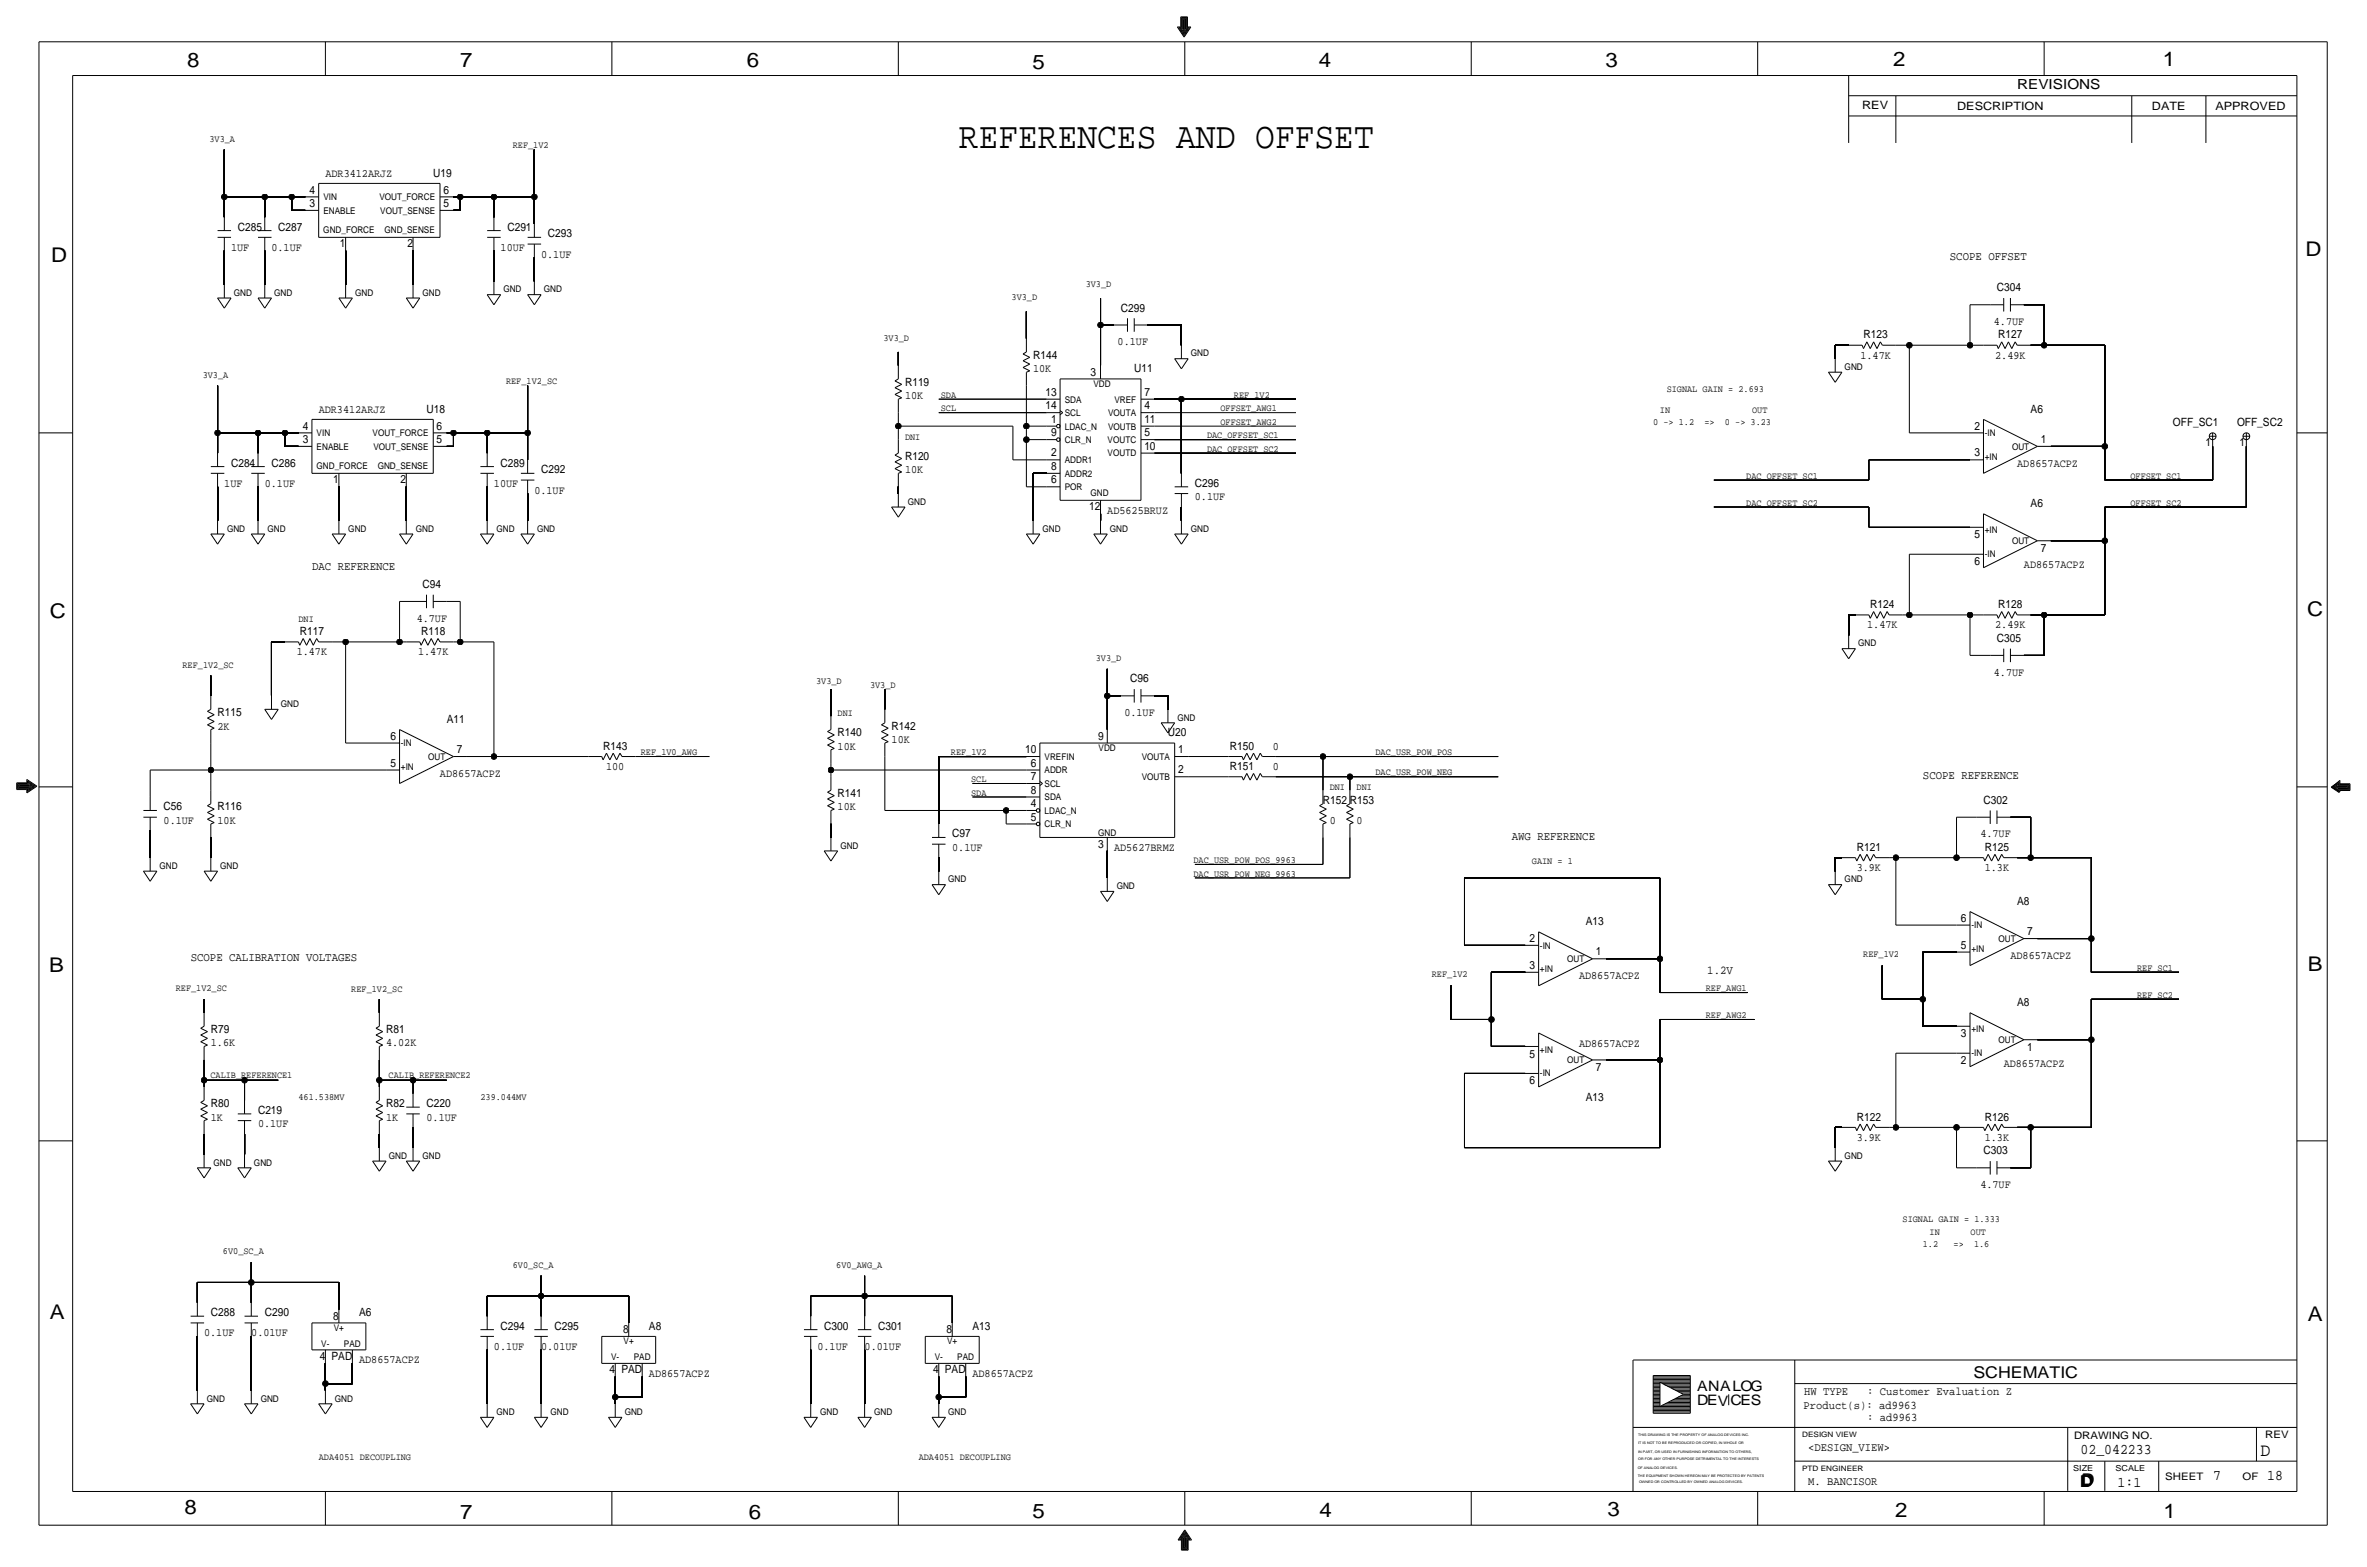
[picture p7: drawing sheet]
<svg xmlns="http://www.w3.org/2000/svg" width="892mm" height="590mm" viewBox="0 0 892 590" stroke-linecap="round" stroke-linejoin="round" font-family="sans-serif">
<defs><g id="words">
<text font-size="13.9" x="361.4" y="55.9">REFERENCES AND OFFSET</text>
<g font-size="7.6">
<text x="70.6" y="25.4">8</text>
<text x="173.4" y="25.4">7</text>
<text x="281.4" y="25.1">6</text>
<text x="389.1" y="26.2">5</text>
<text x="497" y="25.4">4</text>
<text x="605" y="25.1">3</text>
<text x="713.4" y="24.9">2</text>
<text x="815" y="24.9">1</text>
<text x="19.3" y="98.8">D</text>
<text x="868.9" y="96.5">D</text>
<text x="18.7" y="232.7">C</text>
<text x="869.4" y="232.2">C</text>
<text x="869.6" y="365.8">B</text>
<text x="18.5" y="366">B</text>
<text x="18.7" y="496.8">A</text>
<text x="869.6" y="497.6">A</text>
<text x="69.5" y="570.5">8</text>
<text x="173.4" y="572.3">7</text>
<text x="282.1" y="572.3">6</text>
<text x="389.1" y="571.8">5</text>
<text x="497.3" y="571.5">4</text>
<text x="605.7" y="571.2">3</text>
<text x="714.2" y="571.5">2</text>
<text x="815.3" y="572">1</text>
</g>
<text font-size="7" x="851.9" y="548.4">D</text>
<g font-size="6.1">
<text x="743.7" y="518.9">SCHEMATIC</text>
<text x="783.8" y="560.3">D</text>
<text x="784.3" y="559.8">D</text>
</g>
<g font-size="5.6">
<text x="784" y="547.9">02_042233</text>
<text x="834.1" y="557.5">7</text>
<text x="854.4" y="557.5">18</text>
<text x="798" y="560.1">1:1</text>
</g>
<g font-size="5.4">
<text x="639.5" y="524.2">ANALOG</text>
<text x="639.5" y="529.3">DEVCES</text>
</g>
<text font-size="5.2" x="760.2" y="33.5">REVISIONS</text>
<g font-size="4.5">
<text x="734.8" y="97.8">SCOPE OFFSET</text>
<text x="117.6" y="214.7">DAC REFERENCE</text>
<text x="724.7" y="293.4">SCOPE REFERENCE</text>
<text x="569.7" y="316.3">AWG REFERENCE</text>
<text x="71.9" y="362">SCOPE CALIBRATION VOLTAGES</text>
<text x="643.4" y="367.1">1.2V</text>
</g>
<g font-size="4.4">
<text x="679.9" y="525.5">HW TYPE</text>
<text x="703.6" y="525.5">: Customer Evaluation Z</text>
<text x="679.7" y="530.9">Product(s): ad9963</text>
<text x="703.6" y="535.2">: ad9963</text>
<text x="681.4" y="546.6">&lt;DESIGN_VIEW&gt;</text>
<text x="681.4" y="559.3">M. BANCISOR</text>
</g>
<g font-size="4.3">
<text x="701.8" y="41.1">REV</text>
<text x="737.6" y="41.4">DESCRIPTION</text>
<text x="811" y="41.4">DATE</text>
<text x="834.8" y="41.4">APPROVED</text>
<text x="122.6" y="66.5">ADR3412ARJZ</text>
<text x="163.3" y="66.5">U19</text>
<text x="116.7" y="72.9">4</text>
<text x="116.7" y="78">3</text>
<text x="167.1" y="78">5</text>
<text x="167.1" y="72.9">6</text>
<text x="89.6" y="86.9">C285</text>
<text x="104.9" y="86.9">C287</text>
<text x="191.2" y="86.9">C291</text>
<text x="206.5" y="89.4">C293</text>
<text x="87.1" y="94.5">1UF</text>
<text x="102.3" y="94.5">0.1UF</text>
<text x="128.1" y="93.2">1</text>
<text x="153.5" y="93.2">2</text>
<text x="188.7" y="94.5">10UF</text>
<text x="203.9" y="97">0.1UF</text>
<text x="752.6" y="109.7">C304</text>
<text x="422.4" y="117.3">C299</text>
<text x="751.4" y="122.4">4.7UF</text>
<text x="421.2" y="130">0.1UF</text>
<text x="702.3" y="127.5">R123</text>
<text x="753.1" y="127.5">R127</text>
<text x="389.3" y="135.1">R144</text>
<text x="701.1" y="135.1">1.47K</text>
<text x="751.9" y="135.1">2.49K</text>
<text x="389.3" y="140.2">10K</text>
<text x="410.9" y="141.5">3</text>
<text x="427.4" y="140.2">U11</text>
<text x="341.1" y="145.3">R119</text>
<text x="394" y="149.1">13</text>
<text x="431.2" y="149.1">7</text>
<text x="120.1" y="155.4">ADR3412ARJZ</text>
<text x="160.7" y="155.4">U18</text>
<text x="341.1" y="150.4">10K</text>
<text x="394" y="154.2">14</text>
<text x="431.2" y="154.2">4</text>
<text x="765.3" y="155.4">A6</text>
<text x="114.2" y="161.8">4</text>
<text x="164.5" y="161.8">6</text>
<text x="396.1" y="159.3">1</text>
<text x="431.2" y="159.3">11</text>
<text x="744.1" y="161.8">2</text>
<text x="818.9" y="160.5">OFF_SC1</text>
<text x="843" y="160.5">OFF_SC2</text>
<text x="114.2" y="166.9">3</text>
<text x="164.5" y="166.9">5</text>
<text x="396.1" y="164.3">9</text>
<text x="431.2" y="164.3">5</text>
<text x="769.1" y="166.9">1</text>
<text x="341.1" y="173.2">R120</text>
<text x="396.1" y="172">2</text>
<text x="431.2" y="169.4">10</text>
<text x="744.1" y="172">3</text>
<text x="831.2" y="168.1">1</text>
<text x="843.9" y="168.1">1</text>
<text x="87.1" y="175.8">C284</text>
<text x="102.3" y="175.8">C286</text>
<text x="188.7" y="175.8">C289</text>
<text x="203.9" y="178.3">C292</text>
<text x="341.1" y="178.3">10K</text>
<text x="396.1" y="177">8</text>
<text x="760.2" y="175.8">AD8657ACPZ</text>
<text x="84.5" y="183.4">1UF</text>
<text x="99.8" y="183.4">0.1UF</text>
<text x="125.6" y="182.1">1</text>
<text x="151" y="182.1">2</text>
<text x="186.1" y="183.4">10UF</text>
<text x="201.4" y="185.9">0.1UF</text>
<text x="396.1" y="182.1">6</text>
<text x="450.3" y="183.4">C296</text>
<text x="450.3" y="188.5">0.1UF</text>
<text x="765.3" y="191">A6</text>
<text x="410.5" y="192.3">12</text>
<text x="417.3" y="193.5">AD5625BRUZ</text>
<text x="744.1" y="202.8">5</text>
<text x="769.1" y="207.9">7</text>
<text x="744.1" y="213">6</text>
<text x="762.7" y="213.9">AD8657ACPZ</text>
<text x="159.3" y="221.5">C94</text>
<text x="704.8" y="229.1">R124</text>
<text x="753.1" y="229.1">R128</text>
<text x="113" y="239.3">R117</text>
<text x="157" y="234.2">4.7UF</text>
<text x="158.7" y="239.3">R118</text>
<text x="703.6" y="236.7">1.47K</text>
<text x="751.9" y="236.7">2.49K</text>
<text x="752.6" y="241.8">C305</text>
<text x="111.8" y="246.9">1.47K</text>
<text x="157.5" y="246.9">1.47K</text>
<text x="426" y="257">C96</text>
<text x="751.4" y="254.5">4.7UF</text>
<text x="82" y="269.7">R115</text>
<text x="423.7" y="269.7">0.1UF</text>
<text x="82" y="274.8">2K</text>
<text x="168.4" y="272.3">A11</text>
<text x="336" y="274.8">R142</text>
<text x="147.2" y="278.6">6</text>
<text x="315.7" y="277.4">R140</text>
<text x="336" y="279.9">10K</text>
<text x="413.9" y="278.6">9</text>
<text x="440.1" y="277.4">U20</text>
<text x="172.2" y="283.7">7</text>
<text x="227.3" y="282.4">R143</text>
<text x="315.7" y="282.4">10K</text>
<text x="386.4" y="283.7">10</text>
<text x="443.9" y="283.7">1</text>
<text x="463.5" y="282.4">R150</text>
<text x="479.6" y="282.4">0</text>
<text x="147.2" y="288.8">5</text>
<text x="165.8" y="292.6">AD8657ACPZ</text>
<text x="228.4" y="290.1">100</text>
<text x="388.5" y="293.9">7</text>
<text x="388.5" y="288.8">6</text>
<text x="443.9" y="291.3">2</text>
<text x="463.5" y="290.1">R151</text>
<text x="479.6" y="290.1">0</text>
<text x="388.5" y="299">8</text>
<text x="61.7" y="305.3">C56</text>
<text x="82" y="305.3">R116</text>
<text x="315.7" y="305.3">10K</text>
<text x="315.7" y="300.2">R141</text>
<text x="388.5" y="304">4</text>
<text x="498.6" y="302.8">R152 R153</text>
<text x="747.5" y="302.8">C302</text>
<text x="61.7" y="310.4">0.1UF</text>
<text x="82" y="310.4">10K</text>
<text x="388.5" y="309.1">5</text>
<text x="501.1" y="310.4">0</text>
<text x="511.3" y="310.4">0</text>
<text x="358.9" y="315.5">C97</text>
<text x="746.3" y="315.5">4.7UF</text>
<text x="358.9" y="320.5">0.1UF</text>
<text x="413.9" y="319.3">3</text>
<text x="419.8" y="320.5">AD5627BRMZ</text>
<text x="699.7" y="320.5">R121</text>
<text x="748" y="320.5">R125</text>
<text x="699.7" y="328.2">3.9K</text>
<text x="748" y="328.2">1.3K</text>
<text x="760.2" y="340.9">A8</text>
<text x="739" y="347.2">6</text>
<text x="597.6" y="348.5">A13</text>
<text x="764" y="352.3">7</text>
<text x="576.4" y="354.8">2</text>
<text x="601.4" y="359.9">1</text>
<text x="739" y="357.4">5</text>
<text x="576.4" y="365">3</text>
<text x="757.6" y="361.2">AD8657ACPZ</text>
<text x="595.1" y="368.8">AD8657ACPZ</text>
<text x="760.2" y="379">A8</text>
<text x="79.5" y="389.1">R79</text>
<text x="145.5" y="389.1">R81</text>
<text x="79.5" y="394.2">1.6K</text>
<text x="145.5" y="394.2">4.02K</text>
<text x="595.1" y="394.6">AD8657ACPZ</text>
<text x="739" y="390.8">3</text>
<text x="764" y="395.8">1</text>
<text x="576.4" y="398.4">5</text>
<text x="739" y="400.9">2</text>
<text x="755.1" y="401.8">AD8657ACPZ</text>
<text x="601.4" y="403.5">7</text>
<text x="576.4" y="408.5">6</text>
<text x="79.5" y="417.1">R80</text>
<text x="97.2" y="419.6">C219</text>
<text x="145.5" y="417.1">R82</text>
<text x="160.7" y="417.1">C220</text>
<text x="597.6" y="414.9">A13</text>
<text x="79.5" y="422.1">1K</text>
<text x="97.2" y="424.7">0.1UF</text>
<text x="145.5" y="422.1">1K</text>
<text x="160.7" y="422.1">0.1UF</text>
<text x="699.7" y="422.1">R122</text>
<text x="748" y="422.1">R126</text>
<text x="699.7" y="429.8">3.9K</text>
<text x="748" y="429.8">1.3K</text>
<text x="747.5" y="434.8">C303</text>
<text x="746.3" y="447.5">4.7UF</text>
<text x="79.5" y="495.8">C288</text>
<text x="99.8" y="495.8">C290</text>
<text x="125.6" y="497.1">8</text>
<text x="135.3" y="495.8">A6</text>
<text x="76.9" y="503.4">0.1UF</text>
<text x="94.7" y="503.4">0.01UF</text>
<text x="188.7" y="500.9">C294</text>
<text x="209" y="500.9">C295</text>
<text x="234.8" y="502.2">8</text>
<text x="244.6" y="500.9">A8</text>
<text x="310.6" y="500.9">C300</text>
<text x="330.9" y="500.9">C301</text>
<text x="356.7" y="502.2">8</text>
<text x="366.5" y="500.9">A13</text>
<text x="186.1" y="508.5">0.1UF</text>
<text x="203.9" y="508.5">0.01UF</text>
<text x="308.1" y="508.5">0.1UF</text>
<text x="325.8" y="508.5">0.01UF</text>
<text x="120.5" y="512.3">4</text>
<text x="124.9" y="512.3">PAD</text>
<text x="135.3" y="513.6">AD8657ACPZ</text>
<text x="229.7" y="517.4">4</text>
<text x="234.2" y="517.4">PAD</text>
<text x="244.6" y="518.7">AD8657ACPZ</text>
<text x="351.6" y="517.4">4</text>
<text x="356.1" y="517.4">PAD</text>
<text x="366.5" y="518.7">AD8657ACPZ</text>
</g>
<g font-size="3.9">
<text x="781.6" y="542.1">DRAWING NO.</text>
<text x="853.6" y="541.8">REV</text>
<text x="816" y="557.4">SHEET</text>
<text x="845.1" y="557.5">OF</text>
</g>
<g font-size="3.6">
<text x="78.9" y="53.3">3V3_A</text>
<text x="193.2" y="55.9">REF_1V2</text>
<text x="409.1" y="107.9">3V3_D</text>
<text x="381.2" y="113">3V3_D</text>
<text x="332.9" y="128.3">3V3_D</text>
<text x="76.4" y="142.2">3V3_A</text>
<text x="190.7" y="144.8">REF_1V2_SC</text>
<text x="354.5" y="149.9">SDA</text>
<text x="465" y="149.9">REF_1V2</text>
<text x="628.1" y="147.8">SIGNAL GAIN = 2.693</text>
<text x="354.5" y="154.9">SCL</text>
<text x="459.9" y="154.9">OFFSET_AWG1</text>
<text x="625.6" y="155.4">IN</text>
<text x="660.3" y="155.4">OUT</text>
<text x="459.9" y="160">OFFSET_AWG2</text>
<text x="623" y="160">0 -&gt; 1.2</text>
<text x="642.3" y="160">=&gt;</text>
<text x="650" y="160">0 -&gt; 3.23</text>
<text x="341.1" y="165.6">DNI</text>
<text x="454.9" y="165.1">DAC_OFFSET_SC1</text>
<text x="454.9" y="170.2">DAC_OFFSET_SC2</text>
<text x="658.1" y="180.3">DAC_OFFSET_SC1</text>
<text x="802.8" y="180.3">OFFSET_SC1</text>
<text x="658.1" y="190.5">DAC_OFFSET_SC2</text>
<text x="802.8" y="190.5">OFFSET_SC2</text>
<text x="112.5" y="234.2">DNI</text>
<text x="68.8" y="251.5">REF_1V2_SC</text>
<text x="413" y="248.9">3V3_D</text>
<text x="307.5" y="257.8">3V3_D</text>
<text x="327.9" y="259.1">3V3_D</text>
<text x="315.7" y="269.7">DNI</text>
<text x="241.5" y="284.5">REF_1V0_AWG</text>
<text x="358.3" y="284.5">REF_1V2</text>
<text x="518.4" y="284.5">DAC_USR_POW_POS</text>
<text x="518.4" y="292.1">DAC_USR_POW_NEG</text>
<text x="366" y="299.7">SDA</text>
<text x="366" y="294.6">SCL</text>
<text x="501.1" y="297.7">DNI</text>
<text x="511.3" y="297.7">DNI</text>
<text x="449.8" y="325.1">DAC_USR_POW_POS_9963</text>
<text x="577.3" y="325.6">GAIN = 1</text>
<text x="449.8" y="330.2">DAC_USR_POW_NEG_9963</text>
<text x="702.2" y="360.3">REF_1V2</text>
<text x="805.4" y="365.8">REF_SC1</text>
<text x="539.6" y="367.9">REF_1V2</text>
<text x="66.2" y="373.4">REF_1V2_SC</text>
<text x="132.4" y="373.8">REF_1V2_SC</text>
<text x="642.8" y="373.4">REF_AWG1</text>
<text x="805.4" y="375.9">REF_SC2</text>
<text x="642.8" y="383.5">REF_AWG2</text>
<text x="79.3" y="406">CALIB_REFERENCE1</text>
<text x="146.5" y="406.2">CALIB_REFERENCE2</text>
<text x="112.5" y="414.5">461.538MV</text>
<text x="181.1" y="414.5">239.044MV</text>
<text x="717" y="460.2">SIGNAL GAIN = 1.333</text>
<text x="727.2" y="465.3">IN</text>
<text x="742.6" y="465.3">OUT</text>
<text x="84" y="472.4">6V0_SC_A</text>
<text x="724.6" y="469.8">1.2</text>
<text x="736.2" y="469.8">=&gt;</text>
<text x="743.9" y="469.8">1.6</text>
<text x="193.2" y="477.5">6V0_SC_A</text>
<text x="315.2" y="477.5">6V0_AWG_A</text>
<text x="120.1" y="550">ADA4051 DECOUPLING</text>
<text x="346.2" y="550">ADA4051 DECOUPLING</text>
</g>
<g font-size="3.5">
<text x="121.9" y="75.4">VIN</text>
<text x="143" y="75.4">VOUT_FORCE</text>
<text x="121.9" y="80.5">ENABLE</text>
<text x="143.3" y="80.5">VOUT_SENSE</text>
<text x="121.8" y="87.6">GND_FORCE</text>
<text x="144.9" y="87.6">GND_SENSE</text>
<text x="88.1" y="111.4">GND</text>
<text x="103.3" y="111.4">GND</text>
<text x="133.8" y="111.4">GND</text>
<text x="159.2" y="111.4">GND</text>
<text x="189.7" y="110.1">GND</text>
<text x="204.9" y="110.1">GND</text>
<text x="448.8" y="134.3">GND</text>
<text x="695.1" y="139.3">GND</text>
<text x="412" y="145.8">VDD</text>
<text x="401.3" y="151.6">SDA</text>
<text x="420" y="151.6">VREF</text>
<text x="401.3" y="156.7">SCL</text>
<text x="401.3" y="161.8">LDAC_N</text>
<text x="417.6" y="161.8">VOUTB</text>
<text x="417.6" y="156.7">VOUTA</text>
<text x="119.3" y="164.3">VIN</text>
<text x="140.4" y="164.3">VOUT_FORCE</text>
<text x="401.3" y="166.9">CLR_N</text>
<text x="417.4" y="166.9">VOUTC</text>
<text x="748" y="164.3">-IN</text>
<text x="119.3" y="169.4">ENABLE</text>
<text x="140.8" y="169.4">VOUT_SENSE</text>
<text x="417.4" y="172">VOUTD</text>
<text x="748" y="173.2">+IN</text>
<text x="758.2" y="169.4">OUT</text>
<text x="119.3" y="176.5">GND_FORCE</text>
<text x="142.3" y="176.5">GND_SENSE</text>
<text x="401.3" y="179.6">ADDR2</text>
<text x="401.3" y="174.5">ADDR1</text>
<text x="401.3" y="184.7">POR</text>
<text x="342.1" y="190.1">GND</text>
<text x="410.9" y="186.7">GND</text>
<text x="85.5" y="200.3">GND</text>
<text x="100.8" y="200.3">GND</text>
<text x="131.3" y="200.3">GND</text>
<text x="156.7" y="200.3">GND</text>
<text x="187.1" y="200.3">GND</text>
<text x="202.4" y="200.3">GND</text>
<text x="392.9" y="200.3">GND</text>
<text x="418.3" y="200.3">GND</text>
<text x="448.8" y="200.3">GND</text>
<text x="748" y="201">+IN</text>
<text x="748" y="209.9">-IN</text>
<text x="758.2" y="204.8">OUT</text>
<text x="700.2" y="243.5">GND</text>
<text x="105.9" y="266.3">GND</text>
<text x="443.7" y="271.4">GND</text>
<text x="151.1" y="281.2">-IN</text>
<text x="161.3" y="286.3">OUT</text>
<text x="393.6" y="286.3">VREFIN</text>
<text x="414" y="283">VDD</text>
<text x="430.3" y="286.3">VOUTA</text>
<text x="151.1" y="290.1">+IN</text>
<text x="393.6" y="291.3">ADDR</text>
<text x="430.3" y="293.9">VOUTB</text>
<text x="393.6" y="296.4">SCL</text>
<text x="393.6" y="301.5">SDA</text>
<text x="393.6" y="311.7">CLR_N</text>
<text x="393.6" y="306.6">LDAC_N</text>
<text x="413.8" y="315">GND</text>
<text x="316.7" y="319.7">GND</text>
<text x="60.1" y="327.3">GND</text>
<text x="83" y="327.3">GND</text>
<text x="357.3" y="332.4">GND</text>
<text x="420.8" y="334.9">GND</text>
<text x="695.1" y="332.4">GND</text>
<text x="742.9" y="349.8">-IN</text>
<text x="580.3" y="357.4">-IN</text>
<text x="742.9" y="358.6">+IN</text>
<text x="753.2" y="354.8">OUT</text>
<text x="590.6" y="362.5">OUT</text>
<text x="580.3" y="366.3">+IN</text>
<text x="742.9" y="388.9">+IN</text>
<text x="753.2" y="392.7">OUT</text>
<text x="580.3" y="396.5">+IN</text>
<text x="590.6" y="400.4">OUT</text>
<text x="742.9" y="397.8">-IN</text>
<text x="580.3" y="405.4">-IN</text>
<text x="146.5" y="436.5">GND</text>
<text x="159.2" y="436.5">GND</text>
<text x="695.1" y="436.5">GND</text>
<text x="80.5" y="439.1">GND</text>
<text x="95.7" y="439.1">GND</text>
<text x="125.8" y="501.4">V+</text>
<text x="121.1" y="507.2">V-</text>
<text x="129.6" y="507.2">PAD</text>
<text x="235" y="506.5">V+</text>
<text x="356.9" y="506.5">V+</text>
<text x="230.3" y="512.3">V-</text>
<text x="238.8" y="512.3">PAD</text>
<text x="352.2" y="512.3">V-</text>
<text x="360.8" y="512.3">PAD</text>
<text x="77.9" y="528">GND</text>
<text x="98.2" y="528">GND</text>
<text x="126.2" y="528">GND</text>
<text x="187.1" y="533">GND</text>
<text x="207.5" y="533">GND</text>
<text x="235.4" y="533">GND</text>
<text x="309.1" y="533">GND</text>
<text x="329.4" y="533">GND</text>
<text x="357.3" y="533">GND</text>
</g>
<g font-size="3.1">
<text x="781.3" y="554">SIZE</text>
<text x="797.3" y="554">SCALE</text>
</g>
<g font-size="2.8">
<text x="679.1" y="541.3">DESIGN VIEW</text>
<text x="679.1" y="554">PTD ENGINEER</text>
</g>
<g font-size="1.3">
<text x="617.3" y="541.1">THIS DRAWING IS THE PROPERTY OF ANALOG DEVICES INC.</text>
<text x="617.3" y="543.9">IT IS NOT TO BE REPRODUCED OR COPIED, IN WHOLE OR</text>
<text x="617.3" y="547.2">IN PART, OR USED IN FURNISHING INFORMATION TO OTHERS,</text>
<text x="617.3" y="550">OR FOR ANY OTHER PURPOSE DETRIMENTAL TO THE INTERESTS</text>
<text x="617.2" y="556.3">THE EQUIPMENT SHOWN HEREON MAY BE PROTECTED BY PATENTS</text>
<text x="617.2" y="553.2">OF ANALOG DEVICES.</text>
<text x="617.7" y="558.8">OWNED OR CONTROLLED BY OWNED ANALOG DEVICES.</text>
</g>
</g></defs>
<!-- layer: Nets -->
<g fill="none" stroke="#000" stroke-width=".38">
<path d="M84.5 56.4v17.8zM201.4 56.4v17.8zM84.5 74.2v7.6zM84.5 74.2h15.3zM99.8 74.2v7.6zM99.8 74.2h10.1zM109.9 74.2h5.1zM109.9 74.2v5zM109.9 79.2h5.1zM170.9 79.2h2.5zM170.9 74.2h2.5zM173.4 74.2v5z"/>
<path d="M173.4 74.2h12.7zM186.1 74.2v7.6zM186.1 74.2h15.3zM201.4 74.2v10.1zM84.5 94.5v12.7zM99.8 94.5v12.7zM130.3 94.5v12.7zM155.7 94.5v12.7zM186.1 94.5v11.4zM201.4 97v8.9zM386.8 117.3v10.2zM414.7 112.3v10.1z"/>
<path d="M742.4 114.8v15.2zM742.4 114.8h7.6zM762.7 114.8h7.6zM770.3 114.8v15.2zM338.5 132.6v5.1zM414.7 122.4v15.3zM414.7 122.4h5.1zM432.5 122.4h12.7zM445.2 122.4v7.6zM691.6 130v5.1zM691.6 130h5.1zM714.5 130h5z"/>
<path d="M719.5 130v33.1zM719.5 130h22.9zM742.4 130h5.1zM765.3 130h5zM770.3 130h22.9zM793.2 130v38.1zM82 145.3v17.8zM198.8 145.3v17.8zM338.5 155.4v5.1zM353.8 155.4h40.6zM353.8 150.4h40.6zM386.8 145.3v15.2z"/>
<path d="M435.1 150.4h10.1zM435.1 155.4h53.3zM445.2 150.4v27.9zM445.2 150.4h43.2zM82 163.1v7.6zM82 163.1h15.2zM97.2 163.1v7.6zM97.2 163.1h10.2zM107.4 168.1h5.1zM107.4 163.1v5zM107.4 163.1h5.1zM168.4 168.1h2.5z"/>
<path d="M168.4 163.1h2.5zM170.9 163.1v5zM170.9 163.1h12.7zM183.6 163.1v7.6zM183.6 163.1h15.2zM198.8 163.1v10.1zM338.5 160.5v5.1zM338.5 160.5h43.2zM381.7 160.5v12.7zM381.7 173.2h12.7zM386.8 165.6v17.8zM386.8 165.6h7.6z"/>
<path d="M386.8 160.5v5.1zM386.8 160.5h7.6zM389.3 178.3v17.8zM389.3 178.3h5.1zM435.1 170.7h53.3zM435.1 165.6h53.3zM435.1 160.5h53.3zM704.3 173.2v7.6zM704.3 173.2h38.1zM719.5 163.1h22.9zM772.9 168.1h20.3zM793.2 168.1v12.7z"/>
<path d="M833.8 168.1v12.7zM846.5 168.1v22.9zM82 183.4v12.7zM97.2 183.4v12.7zM127.7 183.4v12.7zM153.1 183.4v12.7zM183.6 183.4v12.7zM198.8 185.9v10.2zM338.5 183.4v2.5zM386.8 183.4h7.6zM414.7 193.5v2.6zM445.2 191v5.1z"/>
<path d="M645.9 191h58.4zM645.9 180.8h58.4zM704.3 191v7.6zM704.3 198.6h38.1zM793.2 191v12.7zM793.2 191h53.3zM793.2 180.8h40.6zM719.5 208.8h22.9zM719.5 208.8v22.8zM772.9 203.7h20.3zM793.2 203.7v27.9zM150.6 226.6v15.2z"/>
<path d="M150.6 226.6h5.1zM168.4 226.6h5zM173.4 226.6v15.2zM696.7 231.6v7.7zM696.7 231.6h2.5zM717 231.6h2.5zM719.5 231.6h22.9zM742.4 231.6v15.3zM742.4 231.6h5.1zM765.3 231.6h5zM770.3 231.6v15.3zM770.3 231.6h22.9z"/>
<path d="M79.5 254.5v7.6zM102.3 241.8v20.3zM102.3 241.8h5.1zM125.2 241.8h5.1zM130.3 241.8v38.1zM130.3 241.8h20.3zM150.6 241.8h2.5zM170.9 241.8h2.5zM173.4 241.8h12.7zM186.1 241.8v43.2zM313.1 259.6v10.1zM333.5 259.6v7.6z"/>
<path d="M417.3 252v10.1zM742.4 246.9h7.6zM762.7 246.9h7.6zM79.5 279.9v10.2zM130.3 279.9h15.2zM417.3 262.1v12.7zM417.3 262.1h5.1zM435.1 262.1h5zM440.1 262.1v5.1zM56.6 290.1v10.1zM56.6 290.1h22.9zM79.5 290.1v7.6z"/>
<path d="M79.5 290.1h66zM176 285h10.1zM186.1 285h35.6zM239.5 285h27.9zM313.1 290.1v2.5zM313.1 287.5v2.6zM313.1 290.1h73.7zM333.5 285v20.3zM353.8 285v25.4zM353.8 285h33zM366.5 295.1h20.3zM447.8 292.6h15.2z"/>
<path d="M447.8 285h15.2zM480.8 292.6h27.9zM480.8 285h17.8zM498.6 285v12.7zM498.6 285h66zM508.7 292.6v5.1zM508.7 292.6h55.9zM56.6 312.9v10.2zM79.5 315.5v7.6zM313.1 310.4v5.1zM333.5 305.3h45.7zM366.5 300.2h20.3z"/>
<path d="M379.2 310.4h7.6zM379.2 305.3v5.1zM379.2 305.3h7.6zM498.6 315.5v10.1zM508.7 315.5v15.2zM737.3 307.8h7.6zM737.3 307.8v15.3zM757.6 307.8h7.7zM765.3 307.8v15.3zM353.8 323.1v5.1zM417.3 320.5v10.2zM450.3 330.7h58.4z"/>
<path d="M450.3 325.6h48.3zM551.9 330.7v25.4zM551.9 330.7h73.7zM625.6 330.7v30.5zM691.6 323.1v5.1zM691.6 323.1h2.5zM711.9 323.1h2.6zM714.5 323.1h22.8zM714.5 323.1v25.4zM737.3 323.1h5.1zM760.2 323.1h5.1zM765.3 323.1h22.8z"/>
<path d="M788.1 323.1v30.5zM551.9 356.1h22.9zM714.5 348.5h22.8zM724.6 358.6v17.8zM724.6 358.6h12.7zM767.8 353.6h20.3zM788.1 353.6v12.7zM76.9 376.4v5.1zM143 376.4v5.1zM546.8 371.3v12.7zM562.1 366.3v17.7zM562.1 366.3h12.7z"/>
<path d="M605.2 361.2h20.4zM625.6 373.9h33zM625.6 361.2v12.7zM709.4 363.7v12.7zM709.4 376.4h15.2zM724.6 376.4v10.2zM788.1 366.3h33zM788.1 376.4h33zM788.1 376.4v15.3zM76.9 399.3v7.6zM143 399.3v7.6zM546.8 384h15.3z"/>
<path d="M562.1 394.2h12.7zM562.1 384v10.2zM605.2 399.3h20.4zM625.6 384h35.5zM625.6 384v15.3zM625.6 399.3v33zM714.5 396.7h22.8zM714.5 396.7v28zM724.6 386.6h12.7zM767.8 391.7h20.3zM788.1 391.7v33zM76.9 406.9v2.5z"/>
<path d="M76.9 406.9h15.3zM92.2 406.9v7.6zM92.2 406.9h12.7zM143 406.9v2.5zM143 406.9h12.7zM155.7 406.9v5.1zM155.7 406.9h12.7zM551.9 404.4v27.9zM551.9 404.4h22.9zM76.9 427.2v7.6zM92.2 427.2v7.6zM143 427.2v5.1z"/>
<path d="M155.7 424.7v7.6zM551.9 432.3h73.7zM691.6 424.7v7.6zM691.6 424.7h2.5zM711.9 424.7h2.6zM714.5 424.7h22.8zM737.3 424.7h5.1zM737.3 424.7v15.2zM737.3 439.9h7.6zM757.6 439.9h7.7zM760.2 424.7h5.1zM765.3 424.7v15.2z"/>
<path d="M765.3 424.7h22.8zM94.7 475.5v7.6zM74.4 483.1v7.6zM74.4 483.1h20.3zM94.7 483.1v7.6zM94.7 483.1h33zM127.7 483.1v10.2zM183.6 488.2v7.6zM183.6 488.2h20.3zM203.9 488.2v7.6zM203.9 480.6v7.6zM203.9 488.2h33z"/>
<path d="M236.9 488.2v10.1zM305.5 488.2v7.6zM305.5 488.2h20.3zM325.8 488.2v7.6zM325.8 480.6v7.6zM325.8 488.2h33.1zM358.9 488.2v10.1zM74.4 503.4v20.3zM94.7 503.4v20.3zM122.6 513.6v7.6zM132.8 513.6v7.6zM183.6 508.5v20.3z"/>
<path d="M203.9 508.5v20.3zM231.9 518.7v7.6zM242 518.7v7.6zM305.5 508.5v20.3zM325.8 508.5v20.3zM353.8 518.7v7.6zM363.9 518.7v7.6zM122.6 521.2v2.5zM122.6 521.2h10.2zM231.9 526.3v2.5zM231.9 526.3h10.1zM353.8 526.3v2.5z"/>
<path d="M353.8 526.3h10.1z"/>
</g>
<g fill="#000" stroke="#000" stroke-width=".38">
<circle cx="84.5" cy="74.2" r="1.07"/>
<circle cx="99.8" cy="74.2" r="1.07"/>
<circle cx="109.9" cy="74.2" r="1.07"/>
<circle cx="173.4" cy="74.2" r="1.07"/>
<circle cx="186.1" cy="74.2" r="1.07"/>
<circle cx="201.4" cy="74.2" r="1.07"/>
<circle cx="414.7" cy="122.4" r="1.07"/>
<circle cx="719.5" cy="130" r="1.07"/>
<circle cx="742.4" cy="130" r="1.07"/>
<circle cx="770.3" cy="130" r="1.07"/>
<circle cx="445.2" cy="150.4" r="1.07"/>
<circle cx="82" cy="163.1" r="1.07"/>
<circle cx="97.2" cy="163.1" r="1.07"/>
<circle cx="107.4" cy="163.1" r="1.07"/>
<circle cx="170.9" cy="163.1" r="1.07"/>
<circle cx="183.6" cy="163.1" r="1.07"/>
<circle cx="198.8" cy="163.1" r="1.07"/>
<circle cx="338.5" cy="160.5" r="1.07"/>
<circle cx="386.8" cy="160.5" r="1.07"/>
<circle cx="386.8" cy="165.6" r="1.07"/>
<circle cx="793.2" cy="168.1" r="1.07"/>
<circle cx="793.2" cy="203.7" r="1.07"/>
<circle cx="719.5" cy="231.6" r="1.07"/>
<circle cx="742.4" cy="231.6" r="1.07"/>
<circle cx="770.3" cy="231.6" r="1.07"/>
<circle cx="130.3" cy="241.8" r="1.07"/>
<circle cx="150.6" cy="241.8" r="1.07"/>
<circle cx="173.4" cy="241.8" r="1.07"/>
<circle cx="417.3" cy="262.1" r="1.07"/>
<circle cx="79.5" cy="290.1" r="1.07"/>
<circle cx="186.1" cy="285" r="1.07"/>
<circle cx="313.1" cy="290.1" r="1.07"/>
<circle cx="498.6" cy="285" r="1.07"/>
<circle cx="508.7" cy="292.6" r="1.07"/>
<circle cx="379.2" cy="305.3" r="1.07"/>
<circle cx="714.5" cy="323.1" r="1.07"/>
<circle cx="737.3" cy="323.1" r="1.07"/>
<circle cx="765.3" cy="323.1" r="1.07"/>
<circle cx="788.1" cy="353.6" r="1.07"/>
<circle cx="625.6" cy="361.2" r="1.07"/>
<circle cx="724.6" cy="376.4" r="1.07"/>
<circle cx="562.1" cy="384" r="1.07"/>
<circle cx="625.6" cy="399.3" r="1.07"/>
<circle cx="788.1" cy="391.7" r="1.07"/>
<circle cx="76.9" cy="406.9" r="1.07"/>
<circle cx="92.2" cy="406.9" r="1.07"/>
<circle cx="143" cy="406.9" r="1.07"/>
<circle cx="155.7" cy="406.9" r="1.07"/>
<circle cx="714.5" cy="424.7" r="1.07"/>
<circle cx="737.3" cy="424.7" r="1.07"/>
<circle cx="765.3" cy="424.7" r="1.07"/>
<circle cx="94.7" cy="483.1" r="1.07"/>
<circle cx="203.9" cy="488.2" r="1.07"/>
<circle cx="325.8" cy="488.2" r="1.07"/>
<circle cx="122.6" cy="521.2" r="1.07"/>
<circle cx="231.9" cy="526.3" r="1.07"/>
<circle cx="353.8" cy="526.3" r="1.07"/>
</g>
<!-- layer: Components -->
<g fill="none" stroke="#000" stroke-width=".38">
<path d="M115 74.2h5.1zM115 79.2h5.1zM120.1 69.1h45.7zM120.1 69.1v20.3zM165.8 74.2h5.1zM165.8 79.2h5.1zM165.8 69.1v20.3zM82 86.9h5.1zM82 89.4h5.1zM84.5 89.4v5.1zM84.5 81.8v5.1zM97.2 86.9h5.1z"/>
<path d="M97.2 89.4h5.1zM99.8 89.4v5.1zM99.8 81.8v5.1zM120.1 89.4h45.7zM130.3 89.4v5.1zM155.7 89.4v5.1zM183.6 86.9h5.1zM183.6 89.4h5.1zM186.1 89.4v5.1zM186.1 81.8v5.1zM198.8 89.4h5.1zM198.8 91.9h5.1z"/>
<path d="M201.4 91.9v5.1zM201.4 84.3v5.1zM82 112.3l2.5 3.8zM82 112.3h5.1zM84.5 107.2v5.1zM87.1 112.3l-2.6 3.8zM97.2 112.3l2.6 3.8zM97.2 112.3h5.1zM99.8 107.2v5.1zM102.3 112.3l-2.5 3.8zM127.7 112.3l2.6 3.8zM127.7 112.3h5.1z"/>
<path d="M130.3 107.2v5.1zM132.8 112.3l-2.5 3.8zM153.1 112.3l2.6 3.8zM153.1 112.3h5.1zM155.7 107.2v5.1zM158.2 112.3l-2.5 3.8zM183.6 111l2.5 3.8zM183.6 111h5.1zM186.1 105.9v5.1zM188.7 111l-2.6 3.8zM198.8 111l2.6 3.8zM198.8 111h5.1z"/>
<path d="M201.4 105.9v5.1zM203.9 111l-2.5 3.8zM424.9 119.9v5.1zM427.4 119.9v5.1zM750 114.8h5.1zM755.1 112.3v5zM757.6 114.8h5.1zM757.6 112.3v5zM338.5 137.7v5zM385.5 133.3l1.3-.7zM385.5 133.3l2.6 1.3zM385.5 135.9l2.6-1.3z"/>
<path d="M385.5 135.9l2.6 1.3zM385.5 138.4l2.6-1.2zM385.5 138.4l2.6 1.3zM386.8 127.5v5.1zM414.7 137.7v5zM419.8 122.4h5.1zM427.4 122.4h5.1zM442.7 135.1l2.5 3.8zM442.7 135.1h5.1zM445.2 130v5.1zM447.8 135.1l-2.6 3.8zM691.6 135.1v5.1z"/>
<path d="M696.7 130h5.1zM701.8 130l.5 1.3zM703.5 128.8l1.3 2.5zM703.5 128.8l-1.2 2.5zM706.1 128.8l1.2 2.5zM706.1 128.8l-1.3 2.5zM708.6 128.8l.8 1.2zM708.6 128.8l-1.3 2.5zM709.4 130h5.1zM747.5 130h5.1zM752.6 130l.5 1.3zM754.3 128.8l1.3 2.5z"/>
<path d="M754.3 128.8l-1.2 2.5zM756.9 128.8l1.2 2.5zM756.9 128.8l-1.3 2.5zM759.4 128.8l.8 1.2zM759.4 128.8l-1.3 2.5zM760.2 130h5.1zM117.6 158h45.7zM117.6 158v20.3zM163.3 158v20.3zM337.3 143.5l1.2-.8zM337.3 143.5l2.5 1.3zM337.3 146l2.5-1.2z"/>
<path d="M337.3 146l2.5 1.3zM337.3 148.6l2.5-1.3zM337.3 148.6l2.5 1.3zM338.5 150.4v5zM338.5 150.4l1.3-.5zM386.8 140.2v5.1zM386.8 140.2l1.3-.5zM394.4 155.4h5.1zM394.4 150.4h5.1zM399.5 154.7l1 .7zM399.5 156.2l1-.8zM399.5 142.7h30.5z"/>
<path d="M399.5 142.7v45.8zM430 150.4h5.1zM430 155.4h5.1zM430 142.7v45.8zM689.1 140.2l2.5 3.8zM689.1 140.2h5zM694.1 140.2l-2.5 3.8zM747.5 158l20.3 10.1zM747.5 158v20.3zM79.5 175.8h5zM79.5 178.3h5zM82 178.3v5.1z"/>
<path d="M82 170.7v5.1zM94.7 175.8h5.1zM94.7 178.3h5.1zM97.2 178.3v5.1zM97.2 170.7v5.1zM112.5 163.1h5.1zM112.5 168.1h5.1zM117.6 178.3h45.7zM127.7 178.3v5.1zM153.1 178.3v5.1zM163.3 163.1h5.1zM163.3 168.1h5.1z"/>
<path d="M181.1 175.8h5zM181.1 178.3h5zM183.6 178.3v5.1zM183.6 170.7v5.1zM196.3 178.3h5.1zM198.8 173.2v5.1zM337.3 171.4l1.2-.7zM337.3 171.4l2.5 1.3zM337.3 174l2.5-1.3zM337.3 174l2.5 1.3zM337.3 176.5l2.5-1.2zM337.3 176.5l2.5 1.3z"/>
<path d="M338.5 178.3v5.1zM338.5 165.6v5.1zM338.5 178.3l1.3-.5zM394.4 165.6h3.8zM394.4 178.3h5.1zM394.4 173.2h5.1zM394.4 160.5h3.8zM430 160.5h5.1zM430 170.7h5.1zM430 165.6h5.1zM445.2 178.3v5.1zM742.4 173.2h5.1z"/>
<path d="M742.4 163.1h5.1zM747.5 178.3l20.3-10.2zM767.8 168.1h5.1zM832.6 164.3h2.5zM833.8 165.6v2.5zM833.8 163.1v2.5zM845.3 164.3h2.5zM846.5 165.6v2.5zM846.5 163.1v2.5zM82 196.1v5.1zM97.2 196.1v5.1zM127.7 196.1v5.1z"/>
<path d="M153.1 196.1v5.1zM183.6 196.1v5.1zM196.3 180.8h5.1zM198.8 196.1v5.1zM198.8 180.8v5.1zM336 191l2.5 3.8zM336 191h5.1zM338.5 185.9v5.1zM341.1 191l-2.6 3.8zM389.3 196.1v5.1zM394.4 183.4h5.1zM399.5 188.5h30.5z"/>
<path d="M414.7 188.5v5zM414.7 196.1v5.1zM442.7 183.4h5.1zM442.7 185.9h5.1zM445.2 196.1v5.1zM445.2 185.9v5.1zM742.4 198.6h5.1zM747.5 193.5l20.3 10.2zM747.5 193.5v20.4zM79.5 201.2l2.5 3.8zM79.5 201.2h5zM84.5 201.2l-2.5 3.8z"/>
<path d="M94.7 201.2l2.5 3.8zM94.7 201.2h5.1zM99.8 201.2l-2.6 3.8zM125.2 201.2l2.5 3.8zM125.2 201.2h5.1zM130.3 201.2l-2.6 3.8zM150.6 201.2l2.5 3.8zM150.6 201.2h5.1zM155.7 201.2l-2.6 3.8zM181.1 201.2l2.5 3.8zM181.1 201.2h5zM186.1 201.2l-2.5 3.8z"/>
<path d="M196.3 201.2l2.5 3.8zM196.3 201.2h5.1zM201.4 201.2l-2.6 3.8zM386.8 201.2l2.5 3.8zM386.8 201.2h5.1zM391.9 201.2l-2.6 3.8zM412.2 201.2l2.5 3.8zM412.2 201.2h5.1zM417.3 201.2l-2.6 3.8zM442.7 201.2l2.5 3.8zM442.7 201.2h5.1zM447.8 201.2l-2.6 3.8z"/>
<path d="M742.4 208.8h5.1zM747.5 213.9l20.3-10.2zM767.8 203.7h5.1zM155.7 226.6h5zM160.7 224v5.1zM163.3 226.6h5.1zM163.3 224v5.1zM696.7 239.3v5zM699.2 231.6h5.1zM704.3 231.6l.5 1.3zM706.1 230.4l1.2 2.5zM706.1 230.4l-1.3 2.5z"/>
<path d="M708.6 230.4l1.3 2.5zM708.6 230.4l-1.3 2.5zM711.1 230.4l.8 1.2zM711.1 230.4l-1.2 2.5zM711.9 231.6h5.1zM747.5 231.6h5.1zM752.6 231.6l.5 1.3zM754.3 230.4l1.3 2.5zM754.3 230.4l-1.2 2.5zM756.9 230.4l1.2 2.5zM756.9 230.4l-1.3 2.5zM759.4 230.4l.8 1.2z"/>
<path d="M759.4 230.4l-1.3 2.5zM760.2 231.6h5.1zM107.4 241.8h5.1zM112.5 241.8l.5 1.3zM114.2 240.5l1.3 2.6zM114.2 240.5l-1.2 2.6zM116.8 240.5l1.3 2.6zM116.8 240.5l-1.3 2.6zM119.3 240.5l.8 1.3zM119.3 240.5l-1.2 2.6zM120.1 241.8h5.1zM153.1 241.8h5.1z"/>
<path d="M158.2 241.8l.5 1.3zM160 240.5l1.2 2.6zM160 240.5l-1.3 2.6zM162.5 240.5l1.3 2.6zM162.5 240.5l-1.3 2.6zM165 240.5l.8 1.3zM165 240.5l-1.2 2.6zM165.8 241.8h5.1zM427.4 259.6v5.1zM430 259.6v5.1zM694.1 244.3l2.6 3.9zM694.1 244.3h5.1z"/>
<path d="M699.2 244.3l-2.5 3.9zM750 246.9h5.1zM755.1 244.3v5.1zM757.6 246.9h5.1zM757.6 244.3v5.1zM78.2 268l1.3-.8zM78.2 268l2.5 1.2zM78.2 270.5l2.5-1.3zM78.2 270.5l2.5 1.3zM78.2 273l2.5-1.2zM78.2 273l2.5 1.3zM79.5 274.8v5.1z"/>
<path d="M79.5 262.1v5.1zM79.5 274.8l1.2-.5zM99.8 267.2l2.5 3.8zM99.8 267.2h5.1zM102.3 262.1v5.1zM104.9 267.2l-2.6 3.8zM145.5 279.9h5.1zM150.6 274.8l20.3 10.2zM150.6 274.8v20.3zM311.9 275.6l1.2-.8zM311.9 275.6l2.5 1.3zM311.9 278.1l2.5-1.2z"/>
<path d="M311.9 278.1l2.5 1.3zM313.1 269.7v5.1zM332.2 273l1.3-.7zM332.2 273l2.5 1.3zM332.2 275.6l2.5-1.3zM332.2 275.6l2.5 1.3zM332.2 278.1l2.5-1.2zM332.2 278.1l2.5 1.3zM333.5 279.9v5.1zM333.5 267.2v5.1zM333.5 279.9l1.2-.5zM391.9 279.9h50.8z"/>
<path d="M391.9 279.9v35.6zM417.3 274.8v5.1zM422.4 262.1h5zM430 262.1h5.1zM437.6 272.3l2.5 3.8zM437.6 272.3h5.1zM440.1 267.2v5.1zM442.7 279.9v35.6zM442.7 272.3l-2.6 3.8zM79.5 297.7v5.1zM145.5 290.1h5.1zM150.6 295.1l20.3-10.1z"/>
<path d="M170.9 285h5.1zM221.7 285h5.1zM226.8 285l.5 1.3zM228.5 283.7l1.3 2.6zM228.5 283.7l-1.2 2.6zM231.1 283.7l1.3 2.6zM231.1 283.7l-1.3 2.6zM233.6 283.7l.8 1.3zM233.6 283.7l-1.2 2.6zM234.4 285h5.1zM311.9 298.4l1.2-.7zM311.9 298.4l2.5 1.3z"/>
<path d="M311.9 280.7l2.5-1.3zM311.9 280.7l2.5 1.2zM313.1 292.6v5.1zM313.1 282.4v5.1zM313.1 282.4l1.3-.5zM386.8 285h5.1zM386.8 295.1h5.1zM386.8 290.1h5.1zM391.9 294.4l1 .7zM391.9 295.9l1-.8zM442.7 292.6h5.1zM442.7 285h5.1z"/>
<path d="M463 292.6h5.1zM463 285h5.1zM468.1 292.6l.5 1.3zM468.1 285l.5 1.3zM469.8 291.3l1.3 2.6zM469.8 291.3l-1.2 2.6zM469.8 283.7l1.3 2.6zM469.8 283.7l-1.2 2.6zM472.4 291.3l1.3 2.6zM472.4 291.3l-1.3 2.6zM472.4 283.7l1.3 2.6zM472.4 283.7l-1.3 2.6z"/>
<path d="M474.9 291.3l.8 1.3zM474.9 291.3l-1.2 2.6zM474.9 283.7l.8 1.3zM474.9 283.7l-1.2 2.6zM475.7 292.6h5.1zM475.7 285h5.1zM498.6 297.7v5.1zM508.7 297.7v5.1zM54.1 305.3h5zM54.1 307.8h5zM56.6 307.8v5.1zM56.6 300.2v5.1z"/>
<path d="M78.2 303.5l1.3-.7zM78.2 303.5l2.5 1.3zM78.2 306.1l2.5-1.3zM78.2 306.1l2.5 1.2zM78.2 308.6l2.5-1.3zM78.2 308.6l2.5 1.3zM79.5 310.4v5.1zM79.5 310.4l1.2-.5zM311.9 301l2.5-1.3zM311.9 301l2.5 1.3zM311.9 303.5l2.5-1.2zM311.9 303.5l2.5 1.3z"/>
<path d="M313.1 315.5v5zM313.1 305.3v5.1zM313.1 305.3l1.3-.5zM351.2 315.5h5.1zM351.2 318h5.1zM353.8 318v5.1zM353.8 310.4v5.1zM386.8 300.2h5.1zM386.8 310.4h3.8zM386.8 305.3h3.8zM391.9 315.5h50.8zM417.3 315.5v5z"/>
<path d="M497.3 303.5l1.3-.7zM497.3 303.5l2.5 1.3zM497.3 306.1l2.5-1.3zM497.3 306.1l2.5 1.2zM497.3 308.6l2.5-1.3zM497.3 308.6l2.5 1.3zM498.6 310.4v5.1zM498.6 310.4l1.2-.5zM507.4 303.5l1.3-.7zM507.4 303.5l2.6 1.3zM507.4 306.1l2.6-1.3zM507.4 306.1l2.6 1.2z"/>
<path d="M507.4 308.6l2.6-1.3zM507.4 308.6l2.6 1.3zM508.7 310.4v5.1zM508.7 310.4l1.3-.5zM744.9 307.8h5.1zM750 305.3v5.1zM752.6 307.8h5zM752.6 305.3v5.1zM54.1 328.2l2.5 3.8zM54.1 328.2h5zM56.6 323.1v5.1zM59.1 328.2l-2.5 3.8z"/>
<path d="M76.9 328.2l2.6 3.8zM76.9 328.2h5.1zM79.5 323.1v5.1zM82 328.2l-2.5 3.8zM310.6 320.5l2.5 3.9zM310.6 320.5h5.1zM315.7 320.5l-2.6 3.9zM351.2 333.2l2.6 3.9zM351.2 333.2h5.1zM353.8 328.2v5zM356.3 333.2l-2.5 3.9zM414.7 335.8l2.6 3.8z"/>
<path d="M414.7 335.8h5.1zM417.3 330.7v5.1zM419.8 335.8l-2.5 3.8zM689.1 333.2l2.5 3.9zM689.1 333.2h5zM691.6 328.2v5zM694.1 333.2l-2.5 3.9zM694.1 323.1h5.1zM699.2 323.1l.5 1.3zM701 321.8l1.3 2.6zM701 321.8l-1.3 2.6zM703.5 321.8l1.3 2.6z"/>
<path d="M703.5 321.8l-1.2 2.6zM706.1 321.8l.7 1.3zM706.1 321.8l-1.3 2.6zM706.8 323.1h5.1zM742.4 323.1h5.1zM747.5 323.1l.5 1.3zM749.2 321.8l1.3 2.6zM749.2 321.8l-1.2 2.6zM751.8 321.8l1.3 2.6zM751.8 321.8l-1.3 2.6zM754.3 321.8l.8 1.3zM754.3 321.8l-1.2 2.6z"/>
<path d="M755.1 323.1h5.1zM574.8 356.1h5zM579.8 351l20.4 10.2zM579.8 351v20.3zM737.3 358.6h5.1zM737.3 348.5h5.1zM742.4 343.4l20.3 10.2zM742.4 343.4v20.3zM762.7 353.6h5.1zM574.8 366.3h5zM579.8 371.3l20.4-10.1zM600.2 361.2h5z"/>
<path d="M742.4 363.7l20.3-10.1zM75.6 387.3l1.3-.7zM75.6 387.3l2.6 1.3zM75.6 389.9l2.6-1.3zM75.6 389.9l2.6 1.3zM75.6 392.4l2.6-1.2zM75.6 392.4l2.6 1.3zM76.9 394.2v5.1zM76.9 381.5v5.1zM76.9 394.2l1.3-.5zM141.7 387.3l1.3-.7zM141.7 387.3l2.5 1.3z"/>
<path d="M141.7 389.9l2.5-1.3zM141.7 389.9l2.5 1.3zM141.7 392.4l2.5-1.2zM141.7 392.4l2.5 1.3zM143 394.2v5.1zM143 381.5v5.1zM143 394.2l1.2-.5zM574.8 394.2h5zM579.8 389.1l20.4 10.2zM579.8 389.1v20.3zM600.2 399.3h5zM737.3 386.6h5.1z"/>
<path d="M737.3 396.7h5.1zM742.4 381.5l20.3 10.2zM742.4 381.5v20.3zM762.7 391.7h5.1zM75.6 415.3l1.3-.8zM75.6 415.3l2.6 1.3zM75.6 417.8l2.6-1.2zM75.6 417.8l2.6 1.3zM76.9 409.4v5.1zM89.6 419.6h5.1zM92.2 414.5v5.1zM141.7 415.3l1.3-.8z"/>
<path d="M141.7 415.3l2.5 1.3zM141.7 417.8l2.5-1.2zM141.7 417.8l2.5 1.3zM143 409.4v5.1zM153.1 417.1h5.1zM153.1 419.6h5.1zM155.7 419.6v5.1zM155.7 412v5.1zM574.8 404.4h5zM579.8 409.4l20.4-10.1zM742.4 401.8l20.3-10.1zM74.4 439.9l2.5 3.8z"/>
<path d="M74.4 439.9h5.1zM75.6 420.4l2.6-1.3zM75.6 420.4l2.6 1.2zM76.9 434.8v5.1zM76.9 422.1v5.1zM76.9 422.1l1.3-.5zM79.5 439.9l-2.6 3.8zM89.6 439.9l2.6 3.8zM89.6 439.9h5.1zM89.6 422.1h5.1zM92.2 434.8v5.1zM92.2 422.1v5.1z"/>
<path d="M94.7 439.9l-2.5 3.8zM140.4 437.4l2.6 3.8zM140.4 437.4h5.1zM141.7 420.4l2.5-1.3zM141.7 420.4l2.5 1.2zM143 432.3v5.1zM143 422.1v5.1zM143 422.1l1.2-.5zM145.5 437.4l-2.5 3.8zM153.1 437.4l2.6 3.8zM153.1 437.4h5.1zM155.7 432.3v5.1z"/>
<path d="M158.2 437.4l-2.5 3.8zM689.1 437.4l2.5 3.8zM689.1 437.4h5zM691.6 432.3v5.1zM694.1 437.4l-2.5 3.8zM694.1 424.7h5.1zM699.2 424.7l.5 1.3zM701 423.4l1.3 2.6zM701 423.4l-1.3 2.6zM703.5 423.4l1.3 2.6zM703.5 423.4l-1.2 2.6zM706.1 423.4l.7 1.3z"/>
<path d="M706.1 423.4l-1.3 2.6zM706.8 424.7h5.1zM742.4 424.7h5.1zM744.9 439.9h5.1zM747.5 424.7l.5 1.3zM749.2 423.4l1.3 2.6zM749.2 423.4l-1.2 2.6zM750 437.4v5.1zM751.8 423.4l1.3 2.6zM751.8 423.4l-1.3 2.6zM752.6 439.9h5zM752.6 437.4v5.1z"/>
<path d="M754.3 423.4l.8 1.3zM754.3 423.4l-1.2 2.6zM755.1 424.7h5.1zM71.8 495.8h5.1zM71.8 498.3h5.1zM74.4 498.3v5.1zM74.4 490.7v5.1zM92.2 495.8h5zM92.2 498.3h5zM94.7 498.3v5.1zM94.7 490.7v5.1zM117.6 498.3h20.3z"/>
<path d="M117.6 498.3v10.2zM127.7 493.3v5zM137.9 498.3v10.2zM183.6 495.8v5.1zM203.9 495.8v5.1zM236.9 498.3v5.1zM305.5 495.8v5.1zM325.8 495.8v5.1zM358.9 498.3v5.1zM117.6 508.5h20.3zM122.6 508.5v5.1zM132.8 508.5v5.1z"/>
<path d="M181.1 500.9h5zM181.1 503.4h5zM183.6 503.4v5.1zM201.4 500.9h5.1zM201.4 503.4h5.1zM203.9 503.4v5.1zM226.8 513.6h20.3zM226.8 503.4h20.3zM226.8 503.4v10.2zM231.9 513.6v5.1zM242 513.6v5.1zM247.1 503.4v10.2z"/>
<path d="M303 500.9h5.1zM303 503.4h5.1zM305.5 503.4v5.1zM323.3 500.9h5.1zM323.3 503.4h5.1zM325.8 503.4v5.1zM348.7 513.6h20.3zM348.7 503.4h20.3zM348.7 503.4v10.2zM353.8 513.6v5.1zM363.9 513.6v5.1zM369 503.4v10.2z"/>
<path d="M71.8 528.8l2.6 3.8zM71.8 528.8h5.1zM74.4 523.7v5.1zM76.9 528.8l-2.5 3.8zM92.2 528.8l2.5 3.8zM92.2 528.8h5zM94.7 523.7v5.1zM97.2 528.8l-2.5 3.8zM120.1 528.8l2.5 3.8zM120.1 528.8h5.1zM122.6 523.7v5.1zM125.2 528.8l-2.6 3.8z"/>
<path d="M181.1 533.9l2.5 3.8zM181.1 533.9h5zM183.6 528.8v5.1zM186.1 533.9l-2.5 3.8zM201.4 533.9l2.5 3.8zM201.4 533.9h5.1zM203.9 528.8v5.1zM206.5 533.9l-2.6 3.8zM229.3 533.9l2.6 3.8zM229.3 533.9h5.1zM231.9 528.8v5.1zM234.4 533.9l-2.5 3.8z"/>
<path d="M303 533.9l2.5 3.8zM303 533.9h5.1zM305.5 528.8v5.1zM308.1 533.9l-2.6 3.8zM323.3 533.9l2.5 3.8zM323.3 533.9h5.1zM325.8 528.8v5.1zM328.4 533.9l-2.6 3.8zM351.2 533.9l2.6 3.8zM351.2 533.9h5.1zM353.8 528.8v5.1zM356.3 533.9l-2.5 3.8z"/>
<circle cx="398.8" cy="160.5" r=".67"/>
<circle cx="398.8" cy="165.6" r=".67"/>
<circle cx="833.8" cy="164.3" r="1.28"/>
<circle cx="846.5" cy="164.3" r="1.28"/>
<circle cx="391.2" cy="305.3" r=".67"/>
<circle cx="391.2" cy="310.4" r=".67"/>
</g>
<!-- layer: Page Border and Title Block -->
<g fill="none" stroke="#000" stroke-width=".38">
<path d="M14.7 15.7v558.8zM14.7 15.7h862.3zM122.6 15.7v12.7zM230.6 15.7v12.7zM338.5 15.7v12.7zM443.7 10.2h1.3zM443.7 10.2l2.5 3.8zM444.2 10.4l2 3.1zM444.2 10.4h1zM444.7 10.7l1.5 2.3zM444.7 10.7h.8zM445 6.4v3.8z"/>
<path d="M445 6.4h2.5zM445.2 6.6v3.8zM445.2 6.6h2zM445.2 10.9h.5zM445.2 10.9l1 1.5zM445.5 6.9v3.8zM445.5 6.9h1.5zM445.7 11.2l.5 .7zM445.7 11.2h.3zM445.7 7.1v3.8zM445.7 7.1h1zM446 7.4v3.8z"/>
<path d="M446 7.4h.5zM446.2 7.6v4.1zM446.5 11.2h.2zM446.5 7.4v3.8zM446.5 15.7v12.7zM446.7 10.9h.5zM446.7 11.2l-.5 .7zM446.7 7.1v3.8zM447 10.7h.8zM447 6.9v3.8zM447.2 10.4h1.1zM447.2 6.6v3.8z"/>
<path d="M447.2 10.9l-1 1.5zM447.5 10.2h1.3zM447.5 6.4v3.8zM447.8 10.7l-1.6 2.3zM448.3 10.4l-2.1 3.1zM448.8 10.2l-2.6 3.8zM554.4 15.7v12.7zM662.4 15.7v12.7zM770.3 15.7v12.7zM877 15.7v558.8zM27.4 28.4h838.2zM27.4 28.4v533.4z"/>
<path d="M696.7 36.1h168.9zM696.7 28.4v25.4zM714.5 36.1v17.7zM803.4 36.1v17.7zM831.3 36.1v17.7zM865.6 28.4v533.4zM696.7 43.7h168.9zM14.7 163.1h12.7zM865.6 163.1h11.4zM6.3 294.9v2.5zM6.3 297.4h3.8zM6.3 294.9h3.8z"/>
<path d="M6.6 295.1v2.1zM6.6 295.1h3.8zM6.6 297.2h3.8zM6.8 295.4v1.5zM6.8 295.4h3.8zM6.8 296.9h3.8zM7.1 295.7v1zM7.1 295.7h3.8zM7.1 296.7h3.8zM7.3 295.9v.5zM7.3 295.9h3.8zM7.3 296.4h3.8z"/>
<path d="M7.6 296.2h4zM10.1 297.4v1.3zM10.1 298.7l3.8-2.5zM10.1 293.6l3.8 2.6zM10.1 293.6v1.3zM10.4 297.2v1zM10.4 298.2l3-2zM10.4 294.1v1zM10.4 294.1l3 2.1zM10.6 296.9v.8zM10.6 297.7l2.3-1.5zM10.6 294.6v.8z"/>
<path d="M10.6 294.6l2.3 1.6zM10.9 295.1v.6zM10.9 295.1l1.5 1.1zM10.9 296.7v.5zM10.9 297.2l1.5-1zM11.1 295.7v.2zM11.1 295.7l.8 .5zM11.1 296.4v.3zM11.1 296.7l.8-.5zM14.7 296.4h12.7zM865.6 296.4h11.4zM878.5 296.5l3-2z"/>
<path d="M878.5 296.5l3 2.1zM878.7 296.5l3.1 1.8zM878.7 296.5l3.1-2.5zM879 296.5l2.3-1.5zM879 296.5l2.3 1.5zM879.5 296.5l1.5-1zM879.5 296.5l1.5 1zM880 296.5l.8-.5zM880 296.5l.8 .5zM880.3 296.5h4zM880.8 296.3h3.8zM880.8 296.8h3.8z"/>
<path d="M880.8 296v.3zM880.8 296.8v.2zM881 296h3.8zM881 297h3.8zM881 295.5v.5zM881 297v.5zM881.3 295.8h3.8zM881.3 297.3h3.8zM881.3 295v.8zM881.3 297.3v.7zM881.5 295.5h3.8zM881.5 297.5h3.8z"/>
<path d="M881.5 294.5v1zM881.5 297.5v1.1zM881.8 297.8h3.8zM881.8 295.2h3.8zM881.8 297.8v.5zM881.8 294v1.2zM884.6 296.3v.5zM884.8 296v1zM885.1 295.8v1.5zM885.3 295.5v2zM885.6 295.2v2.6zM14.7 429.8h12.7z"/>
<path d="M865.6 429.8h11.4zM615.4 512.3v49.5zM615.4 512.3h250.2zM623 518.2h14zM623 518.7h14zM623 519.7h14zM623 519.2h14zM623 518.2v14.2zM637 518.2v14.2zM676.4 512.3v49.5zM615.4 537.7h250.2zM623 532.4h14z"/>
<path d="M623 531.9h14zM623 531.4h14zM623 530.4h14zM623 530.9h14zM623 526.3h2.6zM623 525.3h2.6zM623 527.3h2.6zM623 525.8h2.6zM623 528.3h2.6zM623 527.8h2.6zM623 528.8h2.6zM623 529.3h2.6z"/>
<path d="M623 526.8h2.6zM623 523.2h2.6zM623 524.8h2.6zM623 523.7h2.6zM623 522.7h2.6zM623 524.3h2.6zM623 521.7h2.6zM623 521.2h2.6zM623 522.2h2.6zM623 520.2h14zM623 529.8h14zM623 520.7h14z"/>
<path d="M625.6 529.8l8.8-4.5zM625.6 520.7l8.8 4.6zM625.6 520.7v9.1zM626.6 529.3h10.4zM626.6 521.2h10.4zM627.3 521.7h9.7zM627.6 528.8h9.4zM628.3 522.2h8.7zM628.6 528.3h8.4zM629.6 527.8h7.4zM629.6 522.7h7.4zM630.4 527.3h6.6z"/>
<path d="M630.4 523.2h6.6zM631.4 523.7h5.6zM631.4 526.8h5.6zM632.4 526.3h4.6zM632.4 524.3h4.6zM633.4 525.8h3.6zM633.4 524.8h3.6zM634.4 525.3h2.6zM651.5 525.3v4zM676.4 521.2h189.2zM779.2 537.7v23.9zM850.3 537.7v12.7z"/>
<path d="M676.4 550.4h189.2zM793.2 550.4v11.2zM813.5 550.4v11.4zM14.7 574.5h862.3zM27.4 561.8h838.2zM122.6 561.8v12.7zM230.6 561.8v12.7zM338.5 561.8v12.7zM444.4 579.9h1.1zM445 579.6h.7zM445.5 579.9v3.8zM445.5 579.4h.5z"/>
<path d="M445.7 579.6v3.8zM446 579.4v3.8zM446 579.1h.2zM446.2 579.1v3.8zM446.5 561.8v12.7zM446.5 576.8l-2.1 3.1zM446.5 576.3l-2.6 3.8zM446.5 577.3l-1.5 2.3zM446.5 576.3l2.5 3.8zM446.5 576.8l2 3.1zM446.5 577.3l1.5 2.3zM446.5 578.6v4.1z"/>
<path d="M446.5 578.4l-.5 .7zM446.5 578.4l.5 .7zM446.5 577.9l-1 1.5zM446.5 577.9l1 1.5zM446.7 579.1v3.8zM446.7 579.1h.3zM447 579.4v3.8zM447 579.4h.5zM447.2 579.6v3.8zM447.2 579.6h.8zM447.5 579.9v3.8zM447.5 579.9h1z"/>
<path d="M554.4 561.8v12.7zM662.4 561.8v12.7zM770.3 561.8v12.7zM443.9 580.1h1.3zM445.2 583.9h2.6zM445.2 580.1v3.8zM445.5 583.7h2zM445.7 583.4h1.5zM446 583.2h1zM446.2 582.9h.5zM447.8 580.1v3.8zM447.8 580.1h1.2z"/>
</g>
<use href="#words"/>
</svg>
